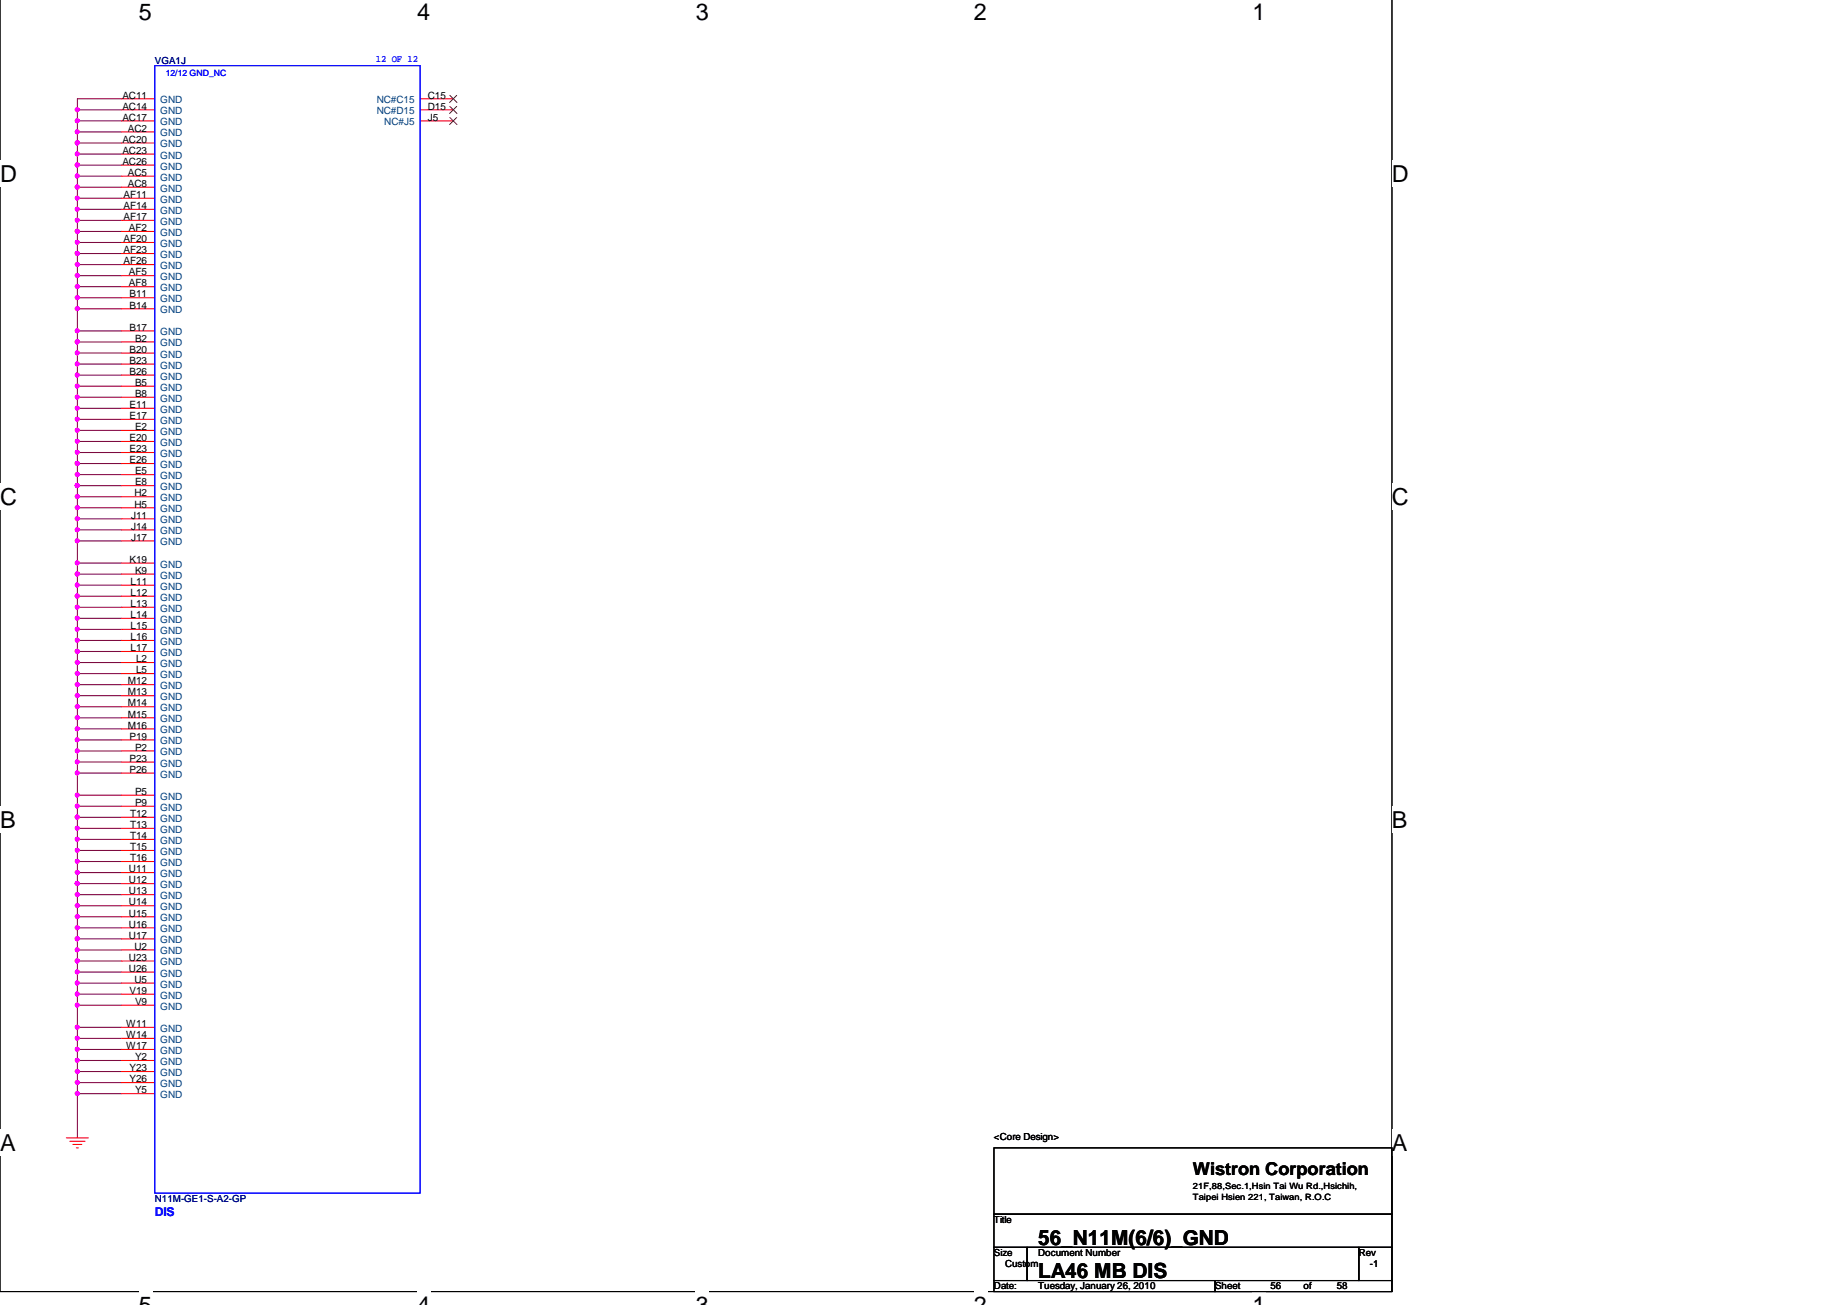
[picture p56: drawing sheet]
<svg xmlns="http://www.w3.org/2000/svg" width="297mm" height="210mm" viewBox="0 0 297 210" stroke-linecap="round" stroke-linejoin="round" font-family="sans-serif">
<defs><g id="words">
<g font-size="3.8">
<text x="22.4" y="3.3">5</text>
<text x="67.1" y="3.3">4</text>
<text x="111.9" y="3.3">3</text>
<text x="156.6" y="3.3">2</text>
<text x="201.4" y="3.3">1</text>
<text x="0" y="29.2">D</text>
<text x="223.9" y="29.2">D</text>
<text x="0" y="81.2">C</text>
<text x="223.9" y="81.2">C</text>
<text x="0" y="133.2">B</text>
<text x="223.9" y="133.2">B</text>
<text x="0" y="185.1">A</text>
<text x="223.9" y="185.1">A</text>
</g>
<g font-size="3.3">
<text x="167" y="200.2">56_N11M(6/6)_GND</text>
<text x="167" y="205.5">LA46 MB DIS</text>
</g>
<text font-size="2.8" x="191.9" y="189">Wistron Corporation</text>
<text font-size="1.9" fill="#00f" x="24.9" y="195.5">DIS</text>
<g font-size="1.6" fill="#000080">
<text x="24.9" y="10.2">VGA1J</text>
<text x="24.9" y="193.4">N11M-GE1-S-A2-GP</text>
</g>
<text font-size="1.6" fill="#00f" x="60.5" y="10">12 OF 12</text>
<g font-size="1.6">
<text x="19.7" y="17.6">AC14</text>
<text x="19.7" y="15.8">AC11</text>
<text x="68.8" y="17.6">D15</text>
<text x="68.8" y="15.8">C15</text>
<text x="19.7" y="23">AC20</text>
<text x="19.7" y="19.4">AC17</text>
<text x="20.6" y="21.2">AC2</text>
<text x="68.8" y="19.4">J5</text>
<text x="19.7" y="26.5">AC26</text>
<text x="19.7" y="24.7">AC23</text>
<text x="20.6" y="28.3">AC5</text>
<text x="19.9" y="35.4">AF17</text>
<text x="19.9" y="33.6">AF14</text>
<text x="19.9" y="31.8">AF11</text>
<text x="20.6" y="30.1">AC8</text>
<text x="19.9" y="40.7">AF23</text>
<text x="19.9" y="39">AF20</text>
<text x="20.7" y="37.2">AF2</text>
<text x="19.9" y="42.5">AF26</text>
<text x="20.7" y="46.1">AF8</text>
<text x="20.7" y="44.3">AF5</text>
<text x="20.8" y="47.9">B11</text>
<text x="20.8" y="53.2">B17</text>
<text x="20.8" y="49.6">B14</text>
<text x="20.8" y="58.5">B23</text>
<text x="20.8" y="56.7">B20</text>
<text x="21.7" y="55">B2</text>
<text x="20.8" y="65.6">E11</text>
<text x="20.8" y="60.3">B26</text>
<text x="21.7" y="63.9">B8</text>
<text x="21.7" y="62.1">B5</text>
<text x="20.8" y="71">E20</text>
<text x="20.8" y="67.4">E17</text>
<text x="21.7" y="69.2">E2</text>
<text x="20.8" y="74.5">E26</text>
<text x="20.8" y="72.7">E23</text>
<text x="21.7" y="76.3">E5</text>
<text x="21.1" y="83.4">J11</text>
<text x="21.6" y="81.6">H5</text>
<text x="21.6" y="79.9">H2</text>
<text x="21.7" y="78.1">E8</text>
<text x="21.1" y="87">J17</text>
<text x="21.1" y="85.2">J14</text>
<text x="20.8" y="90.5">K19</text>
<text x="21" y="95.9">L12</text>
<text x="21" y="94.1">L11</text>
<text x="21.7" y="92.3">K9</text>
<text x="21" y="101.2">L15</text>
<text x="21" y="99.4">L14</text>
<text x="21" y="97.6">L13</text>
<text x="21" y="104.7">L17</text>
<text x="21" y="103">L16</text>
<text x="21.9" y="106.5">L2</text>
<text x="20.6" y="113.6">M14</text>
<text x="20.6" y="111.9">M13</text>
<text x="20.6" y="110.1">M12</text>
<text x="21.9" y="108.3">L5</text>
<text x="20.6" y="117.2">M16</text>
<text x="20.6" y="115.4">M15</text>
<text x="20.8" y="119">P19</text>
<text x="20.8" y="124.3">P26</text>
<text x="20.8" y="122.5">P23</text>
<text x="21.7" y="120.7">P2</text>
<text x="20.9" y="131.4">T12</text>
<text x="21.7" y="129.6">P9</text>
<text x="21.7" y="127.9">P5</text>
<text x="20.9" y="136.8">T15</text>
<text x="20.9" y="135">T14</text>
<text x="20.9" y="133.2">T13</text>
<text x="20.7" y="143.9">U13</text>
<text x="20.7" y="142.1">U12</text>
<text x="20.7" y="140.3">U11</text>
<text x="20.9" y="138.5">T16</text>
<text x="20.7" y="149.2">U16</text>
<text x="20.7" y="147.4">U15</text>
<text x="20.7" y="145.6">U14</text>
<text x="20.7" y="154.5">U23</text>
<text x="20.7" y="151">U17</text>
<text x="21.6" y="152.8">U2</text>
<text x="20.7" y="156.3">U26</text>
<text x="20.8" y="159.9">V19</text>
<text x="21.6" y="158.1">U5</text>
<text x="21.7" y="161.6">V9</text>
<text x="20.3" y="167">W14</text>
<text x="20.3" y="165.2">W11</text>
<text x="20.3" y="168.8">W17</text>
<text x="20.8" y="172.3">Y23</text>
<text x="21.7" y="170.5">Y2</text>
<text x="20.8" y="174.1">Y26</text>
<text x="21.7" y="175.9">Y5</text>
<text x="159.9" y="183.4">&lt;Core Design&gt;</text>
<text x="159.9" y="196.7">Title</text>
<text x="159.9" y="202.1">Size</text>
<text x="161.6" y="203.8">Custom</text>
<text x="167" y="202.1">Document Number</text>
<text x="218.5" y="202.1">Rev</text>
<text x="220.3" y="203.8">-1</text>
<text x="159.9" y="207.4">Date:</text>
<text x="167" y="207.4">Tuesday, January 26, 2010</text>
<text x="195.4" y="207.4">Sheet</text>
<text x="204.3" y="207.4">56</text>
<text x="209.6" y="207.4">of</text>
<text x="215" y="207.4">58</text>
</g>
<g font-size="1.6" fill="#004080">
<text x="25.8" y="16.6">GND</text>
<text x="60.6" y="16.6">NC#C15</text>
<text x="25.8" y="23.7">GND</text>
<text x="25.8" y="21.9">GND</text>
<text x="25.8" y="20.2">GND</text>
<text x="25.8" y="18.4">GND</text>
<text x="60.6" y="18.4">NC#D15</text>
<text x="61.8" y="20.2">NC#J5</text>
<text x="25.8" y="29.1">GND</text>
<text x="25.8" y="27.3">GND</text>
<text x="25.8" y="25.5">GND</text>
<text x="25.8" y="34.4">GND</text>
<text x="25.8" y="32.6">GND</text>
<text x="25.8" y="30.8">GND</text>
<text x="25.8" y="41.5">GND</text>
<text x="25.8" y="39.7">GND</text>
<text x="25.8" y="37.9">GND</text>
<text x="25.8" y="36.2">GND</text>
<text x="25.8" y="46.8">GND</text>
<text x="25.8" y="45.1">GND</text>
<text x="25.8" y="43.3">GND</text>
<text x="25.8" y="53.9">GND</text>
<text x="25.8" y="50.4">GND</text>
<text x="25.8" y="48.6">GND</text>
<text x="25.8" y="59.3">GND</text>
<text x="25.8" y="57.5">GND</text>
<text x="25.8" y="55.7">GND</text>
<text x="25.8" y="64.6">GND</text>
<text x="25.8" y="62.8">GND</text>
<text x="25.8" y="61.1">GND</text>
<text x="25.8" y="71.7">GND</text>
<text x="25.8" y="69.9">GND</text>
<text x="25.8" y="68.2">GND</text>
<text x="25.8" y="66.4">GND</text>
<text x="25.8" y="77.1">GND</text>
<text x="25.8" y="75.3">GND</text>
<text x="25.8" y="73.5">GND</text>
<text x="25.8" y="82.4">GND</text>
<text x="25.8" y="80.6">GND</text>
<text x="25.8" y="78.8">GND</text>
<text x="25.8" y="87.7">GND</text>
<text x="25.8" y="86">GND</text>
<text x="25.8" y="84.2">GND</text>
<text x="25.8" y="94.8">GND</text>
<text x="25.8" y="93.1">GND</text>
<text x="25.8" y="91.3">GND</text>
<text x="25.8" y="102">GND</text>
<text x="25.8" y="100.2">GND</text>
<text x="25.8" y="98.4">GND</text>
<text x="25.8" y="96.6">GND</text>
<text x="25.8" y="107.3">GND</text>
<text x="25.8" y="105.5">GND</text>
<text x="25.8" y="103.7">GND</text>
<text x="25.8" y="112.6">GND</text>
<text x="25.8" y="110.8">GND</text>
<text x="25.8" y="109.1">GND</text>
<text x="25.8" y="119.7">GND</text>
<text x="25.8" y="118">GND</text>
<text x="25.8" y="116.2">GND</text>
<text x="25.8" y="114.4">GND</text>
<text x="25.8" y="125.1">GND</text>
<text x="25.8" y="123.3">GND</text>
<text x="25.8" y="121.5">GND</text>
<text x="25.8" y="130.4">GND</text>
<text x="25.8" y="128.6">GND</text>
<text x="25.8" y="137.5">GND</text>
<text x="25.8" y="135.7">GND</text>
<text x="25.8" y="134">GND</text>
<text x="25.8" y="132.2">GND</text>
<text x="25.8" y="142.8">GND</text>
<text x="25.8" y="141.1">GND</text>
<text x="25.8" y="139.3">GND</text>
<text x="25.8" y="150">GND</text>
<text x="25.8" y="148.2">GND</text>
<text x="25.8" y="146.4">GND</text>
<text x="25.8" y="144.6">GND</text>
<text x="25.8" y="155.3">GND</text>
<text x="25.8" y="153.5">GND</text>
<text x="25.8" y="151.7">GND</text>
<text x="25.8" y="160.6">GND</text>
<text x="25.8" y="158.8">GND</text>
<text x="25.8" y="157.1">GND</text>
<text x="25.8" y="167.7">GND</text>
<text x="25.8" y="166">GND</text>
<text x="25.8" y="162.4">GND</text>
<text x="25.8" y="173.1">GND</text>
<text x="25.8" y="171.3">GND</text>
<text x="25.8" y="169.5">GND</text>
<text x="25.8" y="176.6">GND</text>
<text x="25.8" y="174.9">GND</text>
</g>
<text font-size="1.4" fill="#00f" x="26.7" y="12.2">12/12 GND_NC</text>
<g font-size="1.4">
<text x="191.9" y="191.3">21F,88,Sec.1,Hsin Tai Wu Rd.,Hsichih,</text>
<text x="191.9" y="193.1">Taipei Hsien 221, Taiwan, R.O.C</text>
</g>
</g></defs>
<path d="M0 -.1v207.8h223.9v-207.8" fill="none" stroke="#000" stroke-width=".17"/>
<g fill="#fff">
<path d="M22.4 -.1h2.1v4.2h-2.1z"/>
<path d="M22.4 207.7h2.1v2.2h-2.1z"/>
<path d="M67.1 -.1h2.1v4.2h-2.1z"/>
<path d="M67.1 207.7h2.1v2.2h-2.1z"/>
<path d="M111.9 -.1h2.1v4.2h-2.1z"/>
<path d="M111.9 207.7h2.1v2.2h-2.1z"/>
<path d="M156.6 -.1h2.1v4.2h-2.1z"/>
<path d="M156.6 207.7h2.1v2.2h-2.1z"/>
<path d="M201.4 -.1h2.1v4.2h-2.1z"/>
<path d="M201.4 207.7h2.1v2.2h-2.1z"/>
<path d="M0 25.8h2.8v4.3h-2.8z"/>
<path d="M223.9 25.8h2.7v4.3h-2.7z"/>
<path d="M0 77.8h2.8v4.2h-2.8z"/>
<path d="M223.9 77.8h2.7v4.2h-2.7z"/>
<path d="M0 129.8h2.5v4.2h-2.5z"/>
<path d="M223.9 129.8h2.5v4.2h-2.5z"/>
<path d="M0 181.7h2.5v4.2h-2.5z"/>
<path d="M223.9 181.7h2.5v4.2h-2.5z"/>
</g>
<g fill="none" stroke="#800040" stroke-width=".17">
<path d="M12.4 17.7h7.2M12.4 19.4h7.2M19.6 15.9h-7.2v167.1M12.4 21.2h7.2M12.4 23h7.2M12.4 24.8h7.2M12.4 26.6h7.2M12.4 28.3h7.2M12.4 30.1h7.2M12.4 31.9h7.2M12.4 33.7h7.2M12.4 35.4h7.2"/>
<path d="M12.4 37.2h7.2M12.4 39h7.2M12.4 40.8h7.2M12.4 42.6h7.2M12.4 44.3h7.2M12.4 46.1h7.2M12.4 47.9h7.2M12.4 49.7h7.2M12.4 53.2h7.2M12.4 55h7.2M12.4 56.8h7.2M12.4 58.6h7.2"/>
<path d="M12.4 60.3h7.2M12.4 62.1h7.2M12.4 63.9h7.2M12.4 65.7h7.2M12.4 67.5h7.2M12.4 69.2h7.2M12.4 71h7.2M12.4 72.8h7.2M12.4 74.6h7.2M12.4 76.3h7.2M12.4 78.1h7.2M12.4 79.9h7.2"/>
<path d="M12.4 81.7h7.2M12.4 83.5h7.2M12.4 85.2h7.2M12.4 87h7.2M12.4 90.6h7.2M12.4 92.3h7.2M12.4 94.1h7.2M12.4 95.9h7.2M12.4 97.7h7.2M12.4 99.5h7.2M12.4 101.2h7.2M12.4 103h7.2"/>
<path d="M12.4 104.8h7.2M12.4 106.6h7.2M12.4 108.3h7.2M12.4 110.1h7.2M12.4 111.9h7.2M12.4 113.7h7.2M12.4 115.5h7.2M12.4 117.2h7.2M12.4 119h7.2M12.4 120.8h7.2M12.4 122.6h7.2M12.4 124.3h7.2"/>
<path d="M12.4 127.9h7.2M12.4 129.7h7.2M12.4 131.5h7.2M12.4 133.2h7.2M12.4 135h7.2M12.4 136.8h7.2M12.4 138.6h7.2M12.4 140.3h7.2M12.4 142.1h7.2M12.4 143.9h7.2M12.4 145.7h7.2M12.4 147.5h7.2"/>
<path d="M12.4 149.2h7.2M12.4 151h7.2M12.4 152.8h7.2M12.4 154.6h7.2M12.4 156.4h7.2M12.4 158.1h7.2M12.4 159.9h7.2M12.4 161.7h7.2M12.4 165.2h7.2M12.4 167h7.2M12.4 168.8h7.2M12.4 170.6h7.2"/>
<path d="M12.4 172.4h7.2M12.4 174.1h7.2M12.4 175.9h7.2"/>
</g>
<g fill="#f0f" stroke="#f0f" stroke-width=".17">
<circle cx="12.4" cy="151" r=".32"/>
<circle cx="12.4" cy="174.1" r=".32"/>
<circle cx="12.4" cy="74.5" r=".32"/>
<circle cx="12.4" cy="71" r=".32"/>
<circle cx="12.4" cy="145.7" r=".32"/>
<circle cx="12.4" cy="138.5" r=".32"/>
<circle cx="12.4" cy="92.3" r=".32"/>
<circle cx="12.4" cy="17.6" r=".32"/>
<circle cx="12.4" cy="101.2" r=".32"/>
<circle cx="12.4" cy="49.6" r=".32"/>
<circle cx="12.4" cy="33.6" r=".32"/>
<circle cx="12.4" cy="127.9" r=".32"/>
<circle cx="12.4" cy="37.2" r=".32"/>
<circle cx="12.4" cy="87" r=".32"/>
<circle cx="12.4" cy="26.5" r=".32"/>
<circle cx="12.4" cy="23" r=".32"/>
<circle cx="12.4" cy="21.2" r=".32"/>
<circle cx="12.4" cy="28.3" r=".32"/>
<circle cx="12.4" cy="30.1" r=".32"/>
<circle cx="12.4" cy="40.8" r=".32"/>
<circle cx="12.4" cy="55" r=".32"/>
<circle cx="12.4" cy="78.1" r=".32"/>
<circle cx="12.4" cy="94.1" r=".32"/>
<circle cx="12.4" cy="95.9" r=".32"/>
<circle cx="12.4" cy="103" r=".32"/>
<circle cx="12.4" cy="104.8" r=".32"/>
<circle cx="12.4" cy="131.4" r=".32"/>
<circle cx="12.4" cy="142.1" r=".32"/>
<circle cx="12.4" cy="149.2" r=".32"/>
<circle cx="12.4" cy="152.8" r=".32"/>
<circle cx="12.4" cy="154.5" r=".32"/>
<circle cx="12.4" cy="175.9" r=".32"/>
<circle cx="12.4" cy="135" r=".32"/>
<circle cx="12.4" cy="62.1" r=".32"/>
<circle cx="12.4" cy="60.3" r=".32"/>
<circle cx="12.4" cy="58.5" r=".32"/>
<circle cx="12.4" cy="47.9" r=".32"/>
<circle cx="12.4" cy="90.5" r=".32"/>
<circle cx="12.4" cy="67.4" r=".32"/>
<circle cx="12.4" cy="53.2" r=".32"/>
<circle cx="12.4" cy="42.5" r=".32"/>
<circle cx="12.4" cy="24.8" r=".32"/>
<circle cx="12.4" cy="19.4" r=".32"/>
<circle cx="12.4" cy="158.1" r=".32"/>
<circle cx="12.4" cy="140.3" r=".32"/>
<circle cx="12.4" cy="65.6" r=".32"/>
<circle cx="12.4" cy="63.9" r=".32"/>
<circle cx="12.4" cy="39" r=".32"/>
<circle cx="12.4" cy="35.4" r=".32"/>
<circle cx="12.4" cy="143.9" r=".32"/>
<circle cx="12.4" cy="111.9" r=".32"/>
<circle cx="12.4" cy="99.4" r=".32"/>
<circle cx="12.4" cy="136.8" r=".32"/>
<circle cx="12.4" cy="122.5" r=".32"/>
<circle cx="12.4" cy="108.3" r=".32"/>
<circle cx="12.4" cy="159.9" r=".32"/>
<circle cx="12.4" cy="147.4" r=".32"/>
<circle cx="12.4" cy="85.2" r=".32"/>
<circle cx="12.4" cy="83.4" r=".32"/>
<circle cx="12.4" cy="81.6" r=".32"/>
<circle cx="12.4" cy="97.7" r=".32"/>
<circle cx="12.4" cy="72.8" r=".32"/>
<circle cx="12.4" cy="170.5" r=".32"/>
<circle cx="12.4" cy="156.3" r=".32"/>
<circle cx="12.4" cy="76.3" r=".32"/>
<circle cx="12.4" cy="46.1" r=".32"/>
<circle cx="12.4" cy="167" r=".32"/>
<circle cx="12.4" cy="119" r=".32"/>
<circle cx="12.4" cy="79.9" r=".32"/>
<circle cx="12.4" cy="31.9" r=".32"/>
<circle cx="12.4" cy="113.7" r=".32"/>
<circle cx="12.4" cy="56.8" r=".32"/>
<circle cx="12.4" cy="165.2" r=".32"/>
<circle cx="12.4" cy="161.7" r=".32"/>
<circle cx="12.4" cy="133.2" r=".32"/>
<circle cx="12.4" cy="124.3" r=".32"/>
<circle cx="12.4" cy="69.2" r=".32"/>
<circle cx="12.4" cy="172.3" r=".32"/>
<circle cx="12.4" cy="117.2" r=".32"/>
<circle cx="12.4" cy="110.1" r=".32"/>
<circle cx="12.4" cy="44.3" r=".32"/>
<circle cx="12.4" cy="106.5" r=".32"/>
<circle cx="12.4" cy="129.7" r=".32"/>
<circle cx="12.4" cy="120.8" r=".32"/>
<circle cx="12.4" cy="168.8" r=".32"/>
<circle cx="12.4" cy="115.4" r=".32"/>
</g>
<g fill="none" stroke="#f00" stroke-width=".17">
<path d="M19.6 19.4h5.3M19.6 17.7h5.3M19.6 15.9h5.3M67.6 19.4h5.3M67.6 17.7h5.3M67.6 15.9h5.3M19.6 39h5.3M19.6 37.2h5.3M19.6 35.4h5.3M19.6 33.7h5.3M19.6 31.9h5.3M19.6 30.1h5.3"/>
<path d="M19.6 28.3h5.3M19.6 26.6h5.3M19.6 24.8h5.3M19.6 23h5.3M19.6 21.2h5.3M19.6 58.6h5.3M19.6 56.8h5.3M19.6 55h5.3M19.6 53.2h5.3M19.6 49.7h5.3M19.6 47.9h5.3M19.6 46.1h5.3"/>
<path d="M19.6 44.3h5.3M19.6 42.6h5.3M19.6 40.8h5.3M19.6 79.9h5.3M19.6 78.1h5.3M19.6 76.3h5.3M19.6 74.6h5.3M19.6 72.8h5.3M19.6 71h5.3M19.6 69.2h5.3M19.6 67.5h5.3M19.6 65.7h5.3"/>
<path d="M19.6 63.9h5.3M19.6 62.1h5.3M19.6 60.3h5.3M19.6 99.5h5.3M19.6 97.7h5.3M19.6 95.9h5.3M19.6 94.1h5.3M19.6 92.3h5.3M19.6 90.6h5.3M19.6 87h5.3M19.6 85.2h5.3M19.6 83.5h5.3"/>
<path d="M19.6 81.7h5.3M19.6 119h5.3M19.6 117.2h5.3M19.6 115.5h5.3M19.6 113.7h5.3M19.6 111.9h5.3M19.6 110.1h5.3M19.6 108.3h5.3M19.6 106.6h5.3M19.6 104.8h5.3M19.6 103h5.3M19.6 101.2h5.3"/>
<path d="M19.6 138.6h5.3M19.6 136.8h5.3M19.6 135h5.3M19.6 133.2h5.3M19.6 131.5h5.3M19.6 129.7h5.3M19.6 127.9h5.3M19.6 124.3h5.3M19.6 122.6h5.3M19.6 120.8h5.3M19.6 159.9h5.3M19.6 158.1h5.3"/>
<path d="M19.6 156.4h5.3M19.6 154.6h5.3M19.6 152.8h5.3M19.6 151h5.3M19.6 149.2h5.3M19.6 147.5h5.3M19.6 145.7h5.3M19.6 143.9h5.3M19.6 142.1h5.3M19.6 140.3h5.3M19.6 175.9h5.3M19.6 174.1h5.3"/>
<path d="M19.6 172.4h5.3M19.6 170.6h5.3M19.6 168.8h5.3M19.6 167h5.3M19.6 165.2h5.3M19.6 161.7h5.3M10.7 183h3.5M11.2 183.6h2.5M11.7 184.1h1.5M12.3 184.6h.3"/>
</g>
<path d="M159.9 184.6h64v10.7h-64zM159.9 195.3h64v5.3h-64zM159.9 200.6h5.3v5.4h-5.3zM159.9 206h35.5v1.7h-35.5zM165.2 200.6h53.3v5.4h-53.3zM195.4 206h28.5v1.7h-28.5zM218.5 200.6h5.4v5.4h-5.4z" fill="none" stroke="#000" stroke-width=".17"/>
<path d="M72.3 18.9l1.2 1.1M72.3 17.1l1.2 1.2M72.3 15.3l1.2 1.2M73.4 18.9l-1.1 1.1M73.4 17.1l-1.1 1.2M73.4 15.3l-1.1 1.2" fill="none" stroke="#804000" stroke-width=".16"/>
<path d="M24.9 10.6h42.7v181.3h-42.7z" fill="none" stroke="#00f" stroke-width=".17"/>
<use href="#words"/>
</svg>
